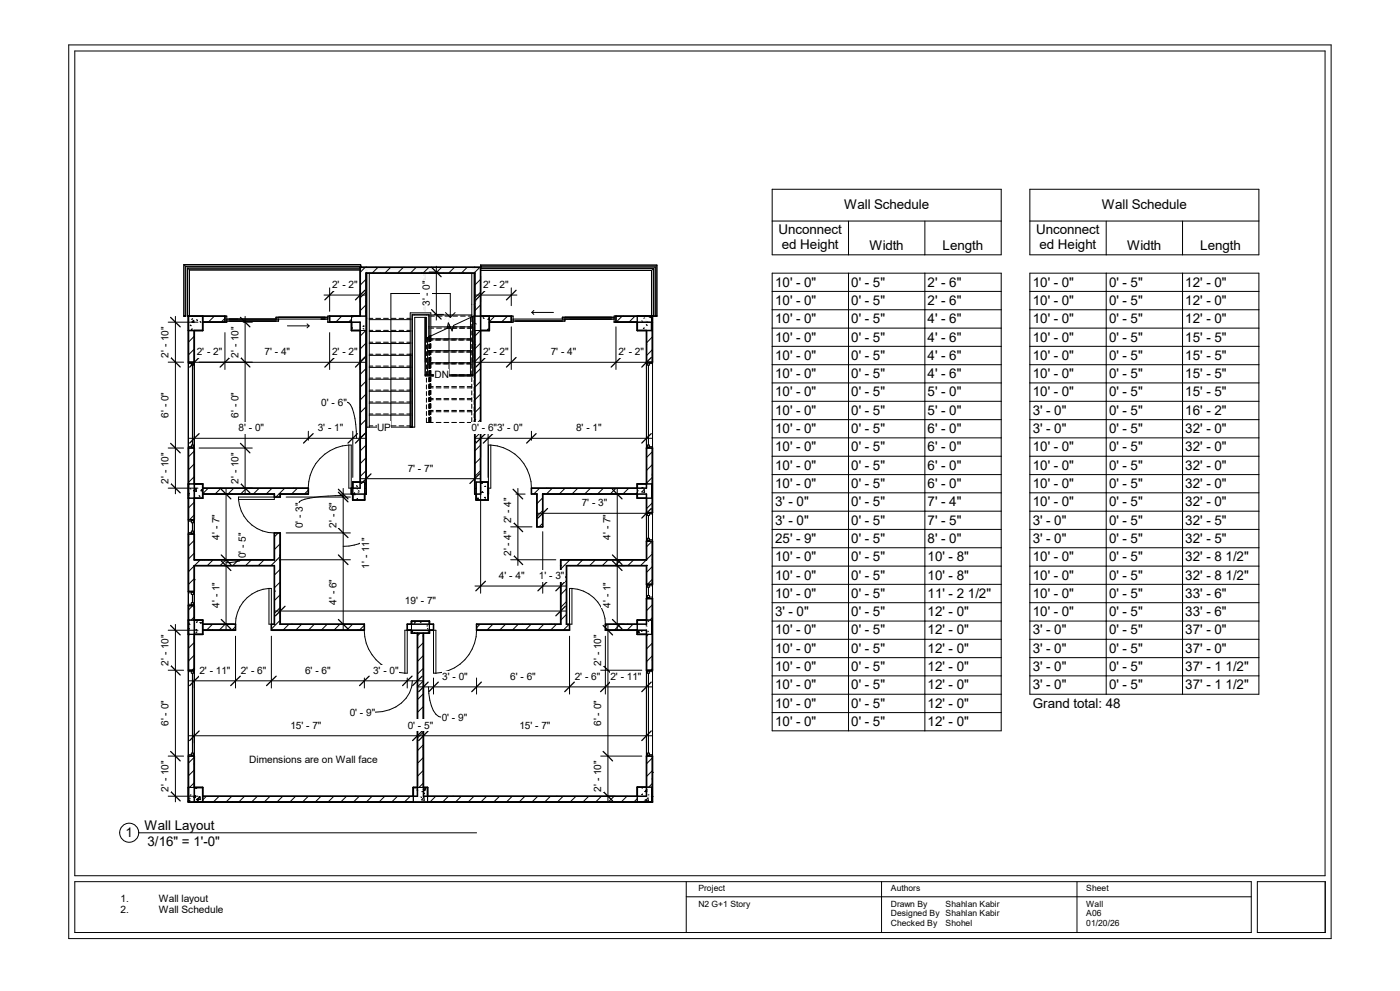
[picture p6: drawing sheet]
<svg xmlns="http://www.w3.org/2000/svg" width="420mm" height="297mm" viewBox="0 0 420 297" stroke-linecap="round" stroke-linejoin="round" font-family="sans-serif">
<defs><g id="words">
<g font-size="4">
<text x="253.3" y="62.8">Wall Schedule</text>
<text x="330.6" y="62.8">Wall Schedule</text>
<text x="233.5" y="70.3">Unconnect</text>
<text x="310.8" y="70.3">Unconnect</text>
<text x="234.5" y="74.8">ed Height</text>
<text x="260.9" y="74.9">Width</text>
<text x="282.8" y="74.9">Length</text>
<text x="311.8" y="74.8">ed Height</text>
<text x="338.2" y="74.9">Width</text>
<text x="360.1" y="74.9">Length</text>
<text x="232.5" y="85.9">10' - 0&quot;</text>
<text x="255.4" y="85.9">0' - 5&quot;</text>
<text x="278.3" y="85.9">2' - 6&quot;</text>
<text x="309.8" y="85.9">10' - 0&quot;</text>
<text x="332.7" y="85.9">0' - 5&quot;</text>
<text x="355.6" y="85.9">12' - 0&quot;</text>
<text x="232.5" y="91.4">10' - 0&quot;</text>
<text x="255.4" y="91.4">0' - 5&quot;</text>
<text x="278.3" y="91.4">2' - 6&quot;</text>
<text x="309.8" y="91.4">10' - 0&quot;</text>
<text x="332.7" y="91.4">0' - 5&quot;</text>
<text x="355.6" y="91.4">12' - 0&quot;</text>
<text x="232.5" y="96.9">10' - 0&quot;</text>
<text x="255.4" y="96.9">0' - 5&quot;</text>
<text x="278.3" y="96.9">4' - 6&quot;</text>
<text x="309.8" y="96.9">10' - 0&quot;</text>
<text x="332.7" y="96.9">0' - 5&quot;</text>
<text x="355.6" y="96.9">12' - 0&quot;</text>
<text x="232.5" y="102.4">10' - 0&quot;</text>
<text x="232.5" y="107.8">10' - 0&quot;</text>
<text x="255.4" y="102.4">0' - 5&quot;</text>
<text x="255.4" y="107.8">0' - 5&quot;</text>
<text x="278.3" y="102.4">4' - 6&quot;</text>
<text x="278.3" y="107.8">4' - 6&quot;</text>
<text x="309.8" y="102.4">10' - 0&quot;</text>
<text x="309.8" y="107.8">10' - 0&quot;</text>
<text x="332.7" y="102.4">0' - 5&quot;</text>
<text x="332.7" y="107.8">0' - 5&quot;</text>
<text x="355.6" y="102.4">15' - 5&quot;</text>
<text x="355.6" y="107.8">15' - 5&quot;</text>
<text x="232.5" y="113.3">10' - 0&quot;</text>
<text x="255.4" y="113.3">0' - 5&quot;</text>
<text x="278.3" y="113.3">4' - 6&quot;</text>
<text x="309.8" y="113.3">10' - 0&quot;</text>
<text x="332.7" y="113.3">0' - 5&quot;</text>
<text x="355.6" y="113.3">15' - 5&quot;</text>
<text x="232.5" y="118.8">10' - 0&quot;</text>
<text x="255.4" y="118.8">0' - 5&quot;</text>
<text x="278.3" y="118.8">5' - 0&quot;</text>
<text x="309.8" y="118.8">10' - 0&quot;</text>
<text x="332.7" y="118.8">0' - 5&quot;</text>
<text x="355.6" y="118.8">15' - 5&quot;</text>
<text x="232.5" y="124.3">10' - 0&quot;</text>
<text x="255.4" y="124.3">0' - 5&quot;</text>
<text x="278.3" y="124.3">5' - 0&quot;</text>
<text x="309.8" y="124.3">3' - 0&quot;</text>
<text x="332.7" y="124.3">0' - 5&quot;</text>
<text x="355.6" y="124.3">16' - 2&quot;</text>
<text x="232.5" y="129.8">10' - 0&quot;</text>
<text x="255.4" y="129.8">0' - 5&quot;</text>
<text x="278.3" y="129.8">6' - 0&quot;</text>
<text x="309.8" y="129.8">3' - 0&quot;</text>
<text x="332.7" y="129.8">0' - 5&quot;</text>
<text x="355.6" y="129.8">32' - 0&quot;</text>
<text x="232.5" y="135.3">10' - 0&quot;</text>
<text x="255.4" y="135.3">0' - 5&quot;</text>
<text x="278.3" y="135.3">6' - 0&quot;</text>
<text x="309.8" y="135.3">10' - 0&quot;</text>
<text x="332.7" y="135.3">0' - 5&quot;</text>
<text x="355.6" y="135.3">32' - 0&quot;</text>
<text x="232.5" y="140.8">10' - 0&quot;</text>
<text x="255.4" y="140.8">0' - 5&quot;</text>
<text x="278.3" y="140.8">6' - 0&quot;</text>
<text x="309.8" y="140.8">10' - 0&quot;</text>
<text x="332.7" y="140.8">0' - 5&quot;</text>
<text x="355.6" y="140.8">32' - 0&quot;</text>
<text x="232.5" y="146.3">10' - 0&quot;</text>
<text x="255.4" y="146.3">0' - 5&quot;</text>
<text x="278.3" y="146.3">6' - 0&quot;</text>
<text x="309.8" y="146.3">10' - 0&quot;</text>
<text x="332.7" y="146.3">0' - 5&quot;</text>
<text x="355.6" y="146.3">32' - 0&quot;</text>
<text x="232.5" y="151.7">3' - 0&quot;</text>
<text x="255.4" y="151.7">0' - 5&quot;</text>
<text x="278.3" y="151.7">7' - 4&quot;</text>
<text x="309.8" y="151.7">10' - 0&quot;</text>
<text x="332.7" y="151.7">0' - 5&quot;</text>
<text x="355.6" y="151.7">32' - 0&quot;</text>
<text x="232.5" y="157.2">3' - 0&quot;</text>
<text x="255.4" y="157.2">0' - 5&quot;</text>
<text x="278.3" y="157.2">7' - 5&quot;</text>
<text x="309.8" y="157.2">3' - 0&quot;</text>
<text x="332.7" y="157.2">0' - 5&quot;</text>
<text x="355.6" y="157.2">32' - 5&quot;</text>
<text x="232.5" y="162.7">25' - 9&quot;</text>
<text x="255.4" y="162.7">0' - 5&quot;</text>
<text x="278.3" y="162.7">8' - 0&quot;</text>
<text x="309.8" y="162.7">3' - 0&quot;</text>
<text x="332.7" y="162.7">0' - 5&quot;</text>
<text x="355.6" y="162.7">32' - 5&quot;</text>
<text x="232.5" y="168.2">10' - 0&quot;</text>
<text x="232.5" y="173.7">10' - 0&quot;</text>
<text x="255.4" y="168.2">0' - 5&quot;</text>
<text x="255.4" y="173.7">0' - 5&quot;</text>
<text x="278.3" y="168.2">10' - 8&quot;</text>
<text x="278.3" y="173.7">10' - 8&quot;</text>
<text x="309.8" y="168.2">10' - 0&quot;</text>
<text x="309.8" y="173.7">10' - 0&quot;</text>
<text x="332.7" y="168.2">0' - 5&quot;</text>
<text x="332.7" y="173.7">0' - 5&quot;</text>
<text x="355.6" y="168.2">32' - 8 1/2&quot;</text>
<text x="355.6" y="173.7">32' - 8 1/2&quot;</text>
<text x="232.5" y="179.2">10' - 0&quot;</text>
<text x="255.4" y="179.2">0' - 5&quot;</text>
<text x="278.3" y="179.2">11' - 2 1/2&quot;</text>
<text x="309.8" y="179.2">10' - 0&quot;</text>
<text x="332.7" y="179.2">0' - 5&quot;</text>
<text x="355.6" y="179.2">33' - 6&quot;</text>
<text x="232.5" y="184.7">3' - 0&quot;</text>
<text x="255.4" y="184.7">0' - 5&quot;</text>
<text x="278.3" y="184.7">12' - 0&quot;</text>
<text x="309.8" y="184.7">10' - 0&quot;</text>
<text x="332.7" y="184.7">0' - 5&quot;</text>
<text x="355.6" y="184.7">33' - 6&quot;</text>
<text x="232.5" y="190.2">10' - 0&quot;</text>
<text x="255.4" y="190.2">0' - 5&quot;</text>
<text x="278.3" y="190.2">12' - 0&quot;</text>
<text x="309.8" y="190.2">3' - 0&quot;</text>
<text x="332.7" y="190.2">0' - 5&quot;</text>
<text x="355.6" y="190.2">37' - 0&quot;</text>
<text x="232.5" y="195.6">10' - 0&quot;</text>
<text x="255.4" y="195.6">0' - 5&quot;</text>
<text x="278.3" y="195.6">12' - 0&quot;</text>
<text x="309.8" y="195.6">3' - 0&quot;</text>
<text x="332.7" y="195.6">0' - 5&quot;</text>
<text x="355.6" y="195.6">37' - 0&quot;</text>
<text x="232.5" y="201.1">10' - 0&quot;</text>
<text x="255.4" y="201.1">0' - 5&quot;</text>
<text x="278.3" y="201.1">12' - 0&quot;</text>
<text x="309.8" y="201.1">3' - 0&quot;</text>
<text x="332.7" y="201.1">0' - 5&quot;</text>
<text x="355.6" y="201.1">37' - 1 1/2&quot;</text>
<text x="232.5" y="206.6">10' - 0&quot;</text>
<text x="255.4" y="206.6">0' - 5&quot;</text>
<text x="278.3" y="206.6">12' - 0&quot;</text>
<text x="309.8" y="206.6">3' - 0&quot;</text>
<text x="332.7" y="206.6">0' - 5&quot;</text>
<text x="355.6" y="206.6">37' - 1 1/2&quot;</text>
<text x="232.5" y="212.1">10' - 0&quot;</text>
<text x="255.4" y="212.1">0' - 5&quot;</text>
<text x="278.3" y="212.1">12' - 0&quot;</text>
<text x="309.8" y="212.1">Grand total: 48</text>
<text x="232.5" y="217.6">10' - 0&quot;</text>
<text x="255.4" y="217.6">0' - 5&quot;</text>
<text x="278.3" y="217.6">12' - 0&quot;</text>
<text x="37.7" y="250.9">1</text>
<text x="43.4" y="248.8">Wall Layout</text>
<text x="44.3" y="253.4">3/16&quot; = 1'-0&quot;</text>
</g>
<g font-size="3">
<text x="99.7" y="86.4">2' - 2&quot;</text>
<text x="144.9" y="86.4">2' - 2&quot;</text>
<text x="128.9" y="91.7" transform="rotate(-90 128.9 91.7)">3' - 0&quot;</text>
<text x="50.6" y="107.2" transform="rotate(-90 50.6 107.2)">2' - 10&quot;</text>
<text x="59.1" y="106.5">2' - 2&quot;</text>
<text x="71.5" y="107.2" transform="rotate(-90 71.5 107.2)">2' - 10&quot;</text>
<text x="79.4" y="106.5">7' - 4&quot;</text>
<text x="99.7" y="106.5">2' - 2&quot;</text>
<text x="144.9" y="106.5">2' - 2&quot;</text>
<text x="165.2" y="106.5">7' - 4&quot;</text>
<text x="185.5" y="106.5">2' - 2&quot;</text>
<text x="130.4" y="113.3">DN</text>
<text x="50.6" y="125.2" transform="rotate(-90 50.6 125.2)">6' - 0&quot;</text>
<text x="71.5" y="125.2" transform="rotate(-90 71.5 125.2)">6' - 0&quot;</text>
<text x="96.4" y="121.5">0' - 6&quot;</text>
<text x="71.6" y="129.3">8' - 0&quot;</text>
<text x="95.3" y="129.3">3' - 1&quot;</text>
<text x="113.1" y="129">UP</text>
<text x="141.5" y="129.3">0' - 6&quot;3' - 0&quot;</text>
<text x="172.8" y="129.3">8' - 1&quot;</text>
<text x="122.3" y="141.4">7' - 7&quot;</text>
<text x="50.6" y="144.9" transform="rotate(-90 50.6 144.9)">2' - 10&quot;</text>
<text x="71.5" y="144.9" transform="rotate(-90 71.5 144.9)">2' - 10&quot;</text>
<text x="174.5" y="151.8">7' - 3&quot;</text>
<text x="65.8" y="161.8" transform="rotate(-90 65.8 161.8)">4' - 7&quot;</text>
<text x="90.8" y="158.4" transform="rotate(-90 90.8 158.4)">0' - 3&quot;</text>
<text x="100.9" y="158.2" transform="rotate(-90 100.9 158.2)">2' - 6&quot;</text>
<text x="153.4" y="156.8" transform="rotate(-90 153.4 156.8)">2' - 4&quot;</text>
<text x="183.1" y="161.8" transform="rotate(-90 183.1 161.8)">4' - 7&quot;</text>
<text x="73.8" y="167.4" transform="rotate(-90 73.8 167.4)">0' - 5&quot;</text>
<text x="153.4" y="166.7" transform="rotate(-90 153.4 166.7)">2' - 4&quot;</text>
<text x="110.7" y="170.4" transform="rotate(-90 110.7 170.4)">1' - 11&quot;</text>
<text x="149.7" y="173.6">4' - 4&quot;</text>
<text x="161.7" y="173.6">1' - 3&quot;</text>
<text x="65.8" y="182.2" transform="rotate(-90 65.8 182.2)">4' - 1&quot;</text>
<text x="100.9" y="181.2" transform="rotate(-90 100.9 181.2)">4' - 6&quot;</text>
<text x="121.5" y="181">19' - 7&quot;</text>
<text x="183.1" y="182.2" transform="rotate(-90 183.1 182.2)">4' - 1&quot;</text>
<text x="50.6" y="199.5" transform="rotate(-90 50.6 199.5)">2' - 10&quot;</text>
<text x="59.8" y="202">2' - 11&quot;</text>
<text x="72.2" y="202">2' - 6&quot;</text>
<text x="91.5" y="202">6' - 6&quot;</text>
<text x="111.9" y="202">3' - 0&quot;</text>
<text x="132.7" y="203.8">3' - 0&quot;</text>
<text x="153.1" y="203.8">6' - 6&quot;</text>
<text x="172.4" y="203.8">2' - 6&quot;</text>
<text x="180.3" y="199.5" transform="rotate(-90 180.3 199.5)">2' - 10&quot;</text>
<text x="183.1" y="203.8">2' - 11&quot;</text>
<text x="104.9" y="214.5">0' - 9&quot;</text>
<text x="132.5" y="216">0' - 9&quot;</text>
<text x="50.6" y="217.6" transform="rotate(-90 50.6 217.6)">6' - 0&quot;</text>
<text x="87.1" y="218.4">15' - 7&quot;</text>
<text x="122.3" y="218.4">0' - 5&quot;</text>
<text x="155.8" y="218.4">15' - 7&quot;</text>
<text x="180.3" y="217.6" transform="rotate(-90 180.3 217.6)">6' - 0&quot;</text>
<text x="74.7" y="228.8">Dimensions are on Wall face</text>
<text x="50.6" y="237.3" transform="rotate(-90 50.6 237.3)">2' - 10&quot;</text>
<text x="180.3" y="237.3" transform="rotate(-90 180.3 237.3)">2' - 10&quot;</text>
<text x="36.2" y="270.2">1.</text>
<text x="36.2" y="273.7">2.</text>
<text x="47.7" y="270.2">Wall layout</text>
<text x="47.7" y="273.7">Wall Schedule</text>
</g>
<g font-size="2.6">
<text x="209.5" y="267.2">Project</text>
<text x="267.3" y="267.2">Authors</text>
<text x="325.9" y="267.2">Sheet</text>
<text x="209.5" y="271.7">N2 G+1 Story</text>
<text x="267.2" y="271.7">Drawn By</text>
<text x="267.2" y="274.7">Designed By</text>
<text x="283.7" y="271.7">Shahlan Kabir</text>
<text x="283.7" y="274.7">Shahlan Kabir</text>
<text x="325.9" y="271.7">Wall</text>
<text x="325.9" y="274.7">A06</text>
<text x="267.2" y="277.6">Checked By</text>
<text x="283.7" y="277.6">Shohel</text>
<text x="325.9" y="277.6">01/20/26</text>
</g>
</g></defs>
<g fill="none" stroke="#fefefe" stroke-width=".3">
<path d="M55.2 79.3l.5 .5M55.2 79.4h.1M55.7 79.8h.1M196.6 80h.1M196.6 79.9h.1M197.1 79.5h.1M197.1 79.5l-.5 .5M56.3 80.3h.1M56.3 80.3l.3 .4M56.3 80.4h.1M56.3 94.7h.1M56.5 80.6h.1"/>
<path d="M56.6 80.7h.1M56.6 94.7h.1M56.6 80.7l.1 .1M56.7 80.8h.1M56.7 94.7h.1M56.7 80.8l.1 .1M56.8 94.7h.1M58.1 94.7v4.4M58.2 99.1h.1M60.8 94.7v.1M60.8 96.4v.2M105.5 94.7h2.5"/>
<path d="M105.5 96.6v2.5M108 80.7h.1M108 80.6h.1M108 80.5v.2M108 99.1h.2M108 80.4h.2M108 80.8h.1M108.2 80.8h.1M108.2 80.4h.1M108.2 80.6h.1M108.2 80.7h.1M108.2 80.9h.1"/>
<path d="M108.2 80.3h.1M108.2 80.6h-51.7v14.1h.2M108.2 80.3v.6M109.9 80.9v.2M123.1 99h.4M123.1 95.4h.4M123.1 99.4h.4M123.1 95.8h.4M127.6 93.9v.3M128.8 94.4h.4M128.8 98.3h.4M128.8 94.7h.4"/>
<path d="M128.8 98h.4M144.1 99.1h.1M144.2 80.6h.1M144.2 81h.1M144.2 80.9h.1M144.2 81.1h.1M144.2 94.7h1.8M144.2 80.5v.5M146.8 94.7v.1M146.8 96.4v.2M193.8 96.6v2.5M195.5 81.1h.1"/>
<path d="M195.5 94.7h.1M195.6 94.7h.1M195.6 80.9h.1M195.6 80.9l-.1 .1M195.7 80.9h.1M195.7 80.9l-.2 .2M195.7 80.7v14h-.2M195.7 80.8v.1M195.8 80.7l-.1 .1M195.8 94.7h.1M195.8 80.7h.1M195.9 94.7h.1"/>
<path d="M195.9 80.6h.1M196 80.6l-.2 .1M196 80.5v.1M123.1 106.5h.4M123.1 110.1h.4M123.1 113.7h.4M123.1 116.9h.4M123.1 117.3h.4M123.1 113.3h.4M123.1 109.7h.4M123.1 106.2h.4M123.1 102.6h.4"/>
<path d="M123.1 103h.4M123.1 127.6h.4M123.1 124.1h.3M123.1 120.5h.3M123.1 120.8h.3M123.1 124.4h.3M123.5 124.1h.1M123.5 120.5h.1M123.5 120.8h.1M123.5 124.4h.1M58.2 149.3h.1M58.3 145h2.5"/>
<path d="M60.8 146.3v.1M60.8 148v.1M105.8 144.5h2.2M109.4 146.3v.1M109.4 148v.1M144.2 144.5h.6M191.2 145v1.3M191.2 148.1v1.2M193.8 145v1.3M193.8 148.1v1.2M58.2 190.1h.1M60.8 187.1v.1"/>
<path d="M60.8 188.8v.1M125.2 189.8h.1M126.9 189.8h.1M128.8 187.1v.1M128.8 188.8v.1M191.2 185.8v1.3M191.2 188.9v1.2M193.8 185.8v1.3M193.8 188.9v1.2M58.3 236h.7M58.3 238.8h2.5M60.8 238.6v.1"/>
<path d="M125.2 236h-1.2v2.6M127 236h1.3M128.3 238.6v.1M193.8 235.9v2.7"/>
</g>
<g fill="none" stroke="#fdfdfd" stroke-width=".3">
<path d="M55.2 79.3h.1M55.2 79.4h.1M55.7 79.8h.1M108.2 79.3h.1M108.2 79.8h.1M108.2 79.4h.1M144.2 79.5h.1M144.2 80h.1M196.6 80h.1M196.6 79.9h.1M197.1 79.5h.1M55.2 94.7h.1"/>
<path d="M55.7 94.7h.1M56.3 80.3h.1M56.3 94.7h.1M56.5 94.7h.9M56.6 80.7v.1M56.8 94.7h.1M56.8 80.9h.1M58.1 94.7h2.7v4.4h-2.7zM67.5 94.7v.1M67.5 96.4v.2M82.8 95.8v.2M83.6 95.6h12.7"/>
<path d="M83.6 95.3v.2M98.9 94.7v.1M98.9 96.4v.2M105.5 94.7h.1M105.5 96.6h.1M105.5 94.7v1.9M108 94.7h.1M108 94.7h1.8v4.4h-4.3M108 80.9l-51.3-.1v13.9M108 80.3l-51.7 .1v14.3M108 96.6v2.5M108.2 80.3v.6"/>
<path d="M109.8 80.9v.2M109.9 80.1v1.8M111 80.9h.3v.2h-.3zM112.5 80.9h.2v.2h-.2zM113.9 80.9h.3v.2h-.3zM115.4 80.9h.2v.2h-.2zM116.8 80.9h.3v.2h-.3zM118.2 80.9h.3v.2h-.3zM119.6 80.9h.3v.2h-.3zM121.1 80.9h.2v.2h-.2zM122.5 80.9h.3v.2h-.3zM124 80.9h.2v.2h-.2z"/>
<path d="M125.3 80.9h.3v.2h-.3zM126.8 80.9h.3v.2h-.3zM127.2 80.9h.2v.2h-.2zM127.2 92.6h.2M127.2 92.5h.2M127.6 80.8v1.1M127.6 93.8v.1M127.6 94.2v.1M128.7 94.7h.1M128.7 98h.1M128.7 98.3h.1M128.7 94.4h.1"/>
<path d="M129.2 94.7h.1M129.2 98h.1M129.2 98.3h.1M129.2 94.4h.1M135.1 98h.8M141.9 80.8v1.1M142.4 80.1v1.8M144.2 80.9h.1M144.2 94.7h.1M144.2 80.6h.1M144.2 81.1h.1M144.2 80.9v-.3h51.7v14.1"/>
<path d="M144.2 81.1l51.3-.1v13.7h-.5M144.2 94.7v4.4M144.2 94.7h-.2v4.4h2M146 94.7h.8M146.8 94.7v4.4M153.4 94.7v.1M153.4 96.4v.2M154.7 95.6h14M168.7 95.8v.2M169.5 95.3v.2M184.8 94.7v.1M184.8 96.4v.2"/>
<path d="M191.2 96.6h.1M191.2 94.7h.1M191.2 94.7h2.6v4.4M191.2 94.7v4.4M191.2 96.6h4.3M195.5 81.1h.1M195.7 80.9h.1M195.8 94.7h.1M195.9 94.7h.1M196 94.7h.1M196 80.5v.1M196.6 94.7h.1"/>
<path d="M197.1 94.7h.1M123.1 110.1h.1M123.1 106.5h.1M123.1 109.7h.1M123.1 106.2h.1M123.1 117.3h.1M123.1 113.7h.1M123.1 113.3h.1M123.1 105.6v22.4M123.5 105.6v22.4M123.5 110.1h.1M123.5 109.7h.1"/>
<path d="M123.5 113.7h.1M123.5 106.5h.1M123.5 113.3h.1M123.5 117.3h.1M123.5 106.2h.1M123.1 128h.1M123.1 124.4h.1M123.1 127.6h.1M123.1 124.1h.1M123.1 120.8h.1M123.1 120.5h.1M123.5 124.4h.1"/>
<path d="M123.5 120.8h.1M123.5 127.6h.1M123.5 124.1h.1M123.5 120.5h.1M123.6 124.4h.1M123.6 127.6h.1M123.6 124.1h.1M123.6 128h.1M56.5 145h.1M58.3 145h.1M58.3 145h-.2v4.3h2.7v-4.3M58.3 145v4.3"/>
<path d="M105.8 146.3h2.2M105.8 144.5v5.4M108 144.5h.1M108 144.5h1.4v3.6h-3.6M109.4 146.3h.4M142.8 148.1h1.4M144.2 144.5h.1M144.2 144.5h-1.3v5.4M144.8 144.5h1.6M146.4 146.3v1.8M191.2 146.3h.1M191.2 148.1h.1"/>
<path d="M191.2 145h2.6v4.3M191.2 146.3v1.8M193.9 145h.1M193.9 145v1.3M193.9 148.1v1.2M56.5 185.8h.1M58.1 185.8h2.7v4.3h-2.7zM58.3 185.8h.1M58.3 185.8v4.3M123.4 187.1h.1M123.4 188.9h.1M128.8 186.2h-5.4v3.6h5.4v-2.7h-5.4"/>
<path d="M191.2 187.1h.1M191.2 188.9h.1M191.2 185.8h2.6v4.3M191.2 187.1v1.8M193.9 185.8h.1M193.9 185.8v1.3M193.9 188.9v1.2M56.5 236h.1M58.3 236h.1M58.3 236h-.2v2.8h2.7v-2.8h-1.8M58.3 236v4.3M125.2 236h.1"/>
<path d="M125.2 236h1.8M127 236h.1M127 238.6h1.3M128.3 236v2.8h-4.3l1.2-.2M191.2 238.6h.1M191.2 235.9h2.6v2.9h-2.6zM191.2 238.6h2.7M193.9 235.9h.1"/>
</g>
<g fill="none" stroke="#eee" stroke-width=".3">
<path d="M55.2 79.3l.2 .2M55.5 79.6l.2 .2M108.2 79.3h.1M108.2 79.4h.1M108.2 79.8h.1M144.2 79.5h.1M144.2 80h.1M196.6 80h.1M196.8 79.8l-.2 .2M196.8 79.7h.1M197.1 79.5l-.2 .2M55.2 94.7h.1"/>
<path d="M55.7 94.7h.1M56.3 94.7h.1M56.3 80.3l.2 .3M56.5 94.7v4.4h4.3v-4.4M56.6 80.6v.1M56.6 94.7h.2M56.6 80.8l.2 .1M57.4 94.7h.7M67.5 94.8v1.6M68 94.7v1.7M68.8 95.8h14M68.8 96h14"/>
<path d="M68.8 95.6v.6M71.4 95.6h24.9M82.8 95.6v.6M83.6 95.3h13.9M83.6 95.5h13.9M83.6 95.1v.5M97.5 95.1v.5M98.3 94.7v1.7M98.9 94.8v1.6M105.5 94.7h.1M105.5 94.7h4.3v4.4h-1.6M105.5 99.1h2.5"/>
<path d="M105.5 94.7v1.9h2.5M108 80.3v.6M108.2 80.6h.1M108.2 80.6h19.4v.2M110.1 80.8v1.1h32.1v-1.1l-32.4 .1v.2h.2v-.2M110.8 81.9v-.4h30.7v.4M123.1 99.4h.1M123.1 99h.1M123.1 95.4h.1M123.1 95.8h.1M123.5 99.4h.1M123.5 99h.1"/>
<path d="M123.5 95.4h.1M123.5 95.8h.1M127.2 82.3h.2v.2h-.2zM127.2 83.7h.2v.3h-.2zM127.2 85.1h.2v.3h-.2zM127.2 86.6h.2v.2h-.2zM127.2 88h.2v.3h-.2zM127.2 89.5h.2v.2h-.2zM127.2 90.8h.2v.3h-.2zM127.2 92.3h.2v.5h-.2zM127.2 92.5h.2M127.2 92.6h.2"/>
<path d="M127.6 81.9v11.9M127.6 94.3v.8M127.6 94.4h1.2M128.3 94.4v6.7M128.3 98.3h.5M128.3 94.7h.5M128.3 98h.5M129.2 94.4h12.7M129.2 98.3h.9M129.2 94.7h.9M129.2 98h5M131 98.3h1.4"/>
<path d="M131 94.7h1.4M133.3 98.3h.8M133.3 94.7h1.4M134.7 94.4v2.8M134.7 94.4l1.4 1.4M134.7 94.4l-1.4 1.4M135.3 98.3h.5M135.6 94.7h1.5M138 94.7h1.4M140.3 94.7h.8M141.1 94.4v.7M141.9 81.9v12.9"/>
<path d="M144.2 80.6h.1M144.2 80.9h.1M144.2 80.6h-2.3v.2M144.2 94.7h-.2l.1 4.4M144.2 80.2v2.6M144.2 99.1h2.6M146.8 94.7v4.4M146.8 94.8v1.6M153.4 94.8v1.6M153.9 94.7v1.9M153.9 95.6h17M154.7 95.6v.6"/>
<path d="M154.7 95.8h14M154.7 96h14M168.7 95.6v.6M169.5 95.1v.5M169.5 95.3h13.9M169.5 95.5h13.9M183.4 95.1v.5M184.2 94.7v1.7M184.8 94.8v1.6M191.2 94.7h.1M191.2 94.7h4.5M191.2 94.7v1.9"/>
<path d="M193.8 94.7v1.9M195.5 94.7h.1M195.5 96.6v2.5h-4.3M195.6 94.7h.1M196 80.6l-.5 .5M196 80.6h.1M196 94.7h.1M196.6 94.7h.1M197.1 94.7h.1M123.1 103h.1M123.1 102.6h.1M123.2 105.5v1"/>
<path d="M123.2 106.5h.1M123.2 105.5a.53 .53 0 0 1 .4 .5 .53 .53 0 0 1-.4 .5M123.2 105.5h.1M123.5 103h.1M123.5 102.6h.1M127.6 108.5v3.8M128.8 100.9v-6.7h-5.3v11.4M129.2 100.7v-6.8h-6.1v11.7M141.9 108.5v3.8M123.1 128h.1M123.6 128h.1M144.2 137.2v10.9"/>
<path d="M56.5 145h.1M56.5 149.3h.1M56.5 145v4.3M58.3 145h-.2l.1 4.3M60.8 145v4.3h-2.5M105.8 146.3v1.8M108 146.3v-1.8h1.4v1.8M109.4 146.4v1.6M109.4 148.1v1.8h-3.6M142.5 148.1h.3M144.2 144.5h-1.3v3.6M146.4 144.5v5.4h-3.5"/>
<path d="M159.4 148.1h1.6M191.2 149.3h2.7M193.8 146.3v1.8M193.8 145h.1M193.9 146.3h-2.7v1.8h2.7M58.3 164.4v3.4M58.3 169.5v7.7M82.3 169.5v17.6h-.9M193.9 164.4v3.4M193.9 169.5v5.6M56.5 185.8h.1M56.5 190.1h.1"/>
<path d="M56.5 185.8v4.3M58.3 185.8h-.2l.1 4.3M60.8 185.8v4.3h-2.5M123.4 187.1v1.8h5.4v.9h-5.4M128.8 186.2v.9M128.8 187.2v1.6M170 187.1h.9M191.2 190.1h2.7M193.8 187.1v1.8M193.8 185.8h.1M193.9 187.1h-2.7v1.8h2.7M56.5 236h.1"/>
<path d="M56.5 236v4.4M58.1 238.8h.2M58.3 236h-.2v4.3M60.8 236v4.3h-2.5M124 238.6l4.3 .1M125.2 238.6v-2.6h1.8v2.6M128.3 236v2.6M191.2 238.6l4.3 .2M193.8 238.6v.2M193.8 235.9h.1v2.7M56.5 240.3h.1"/>
</g>
<g fill="none" stroke="#000" stroke-width=".3">
<path d="M55.2 79.3h53v.5h-52.5v14.9h-.5zM55.4 79.5l.1 .1M108.2 79.8h.1M144.2 80h.1M144.2 79.5h52.9v15.2h-.5v-14.7h-52.4zM196.8 79.7v.1M55.2 94.7h.1M56.4 94.7h.1M56.5 80.6h.1M57.1 97.5l.2 .1M57.7 98.6l-.3 .2M57.7 95.5l-.2 .2"/>
<path d="M58.1 96l.1 .6-.6-.1zM58.3 99.1v45.9h2.5M59 95.8l.3 .3M60 96.4l.3 .2M64.2 94.8l-1.6 1.7-.5-.1M67.5 95.4l-1 1M67.5 94.8h-6.7v1.6h6.7M67.5 94.7v1.9M68 95.6h30.3M83.6 95.6v.6h-15.6M86.2 97.7h6.5M92.1 97.1l.6 .6"/>
<path d="M92.7 97.7l-.6 .6M98.3 95.1h-15.5v.5M98.9 94.8h6.6v1.6h-6.6M98.9 94.7v1.9M100.3 96.4l.2 .2M100.8 96.4v.2M102.4 94.8l-1.6 1.6M105.5 95.7l-.8 .7M105.6 95h.3M105.7 98.3h-.2M108 86.9l.2 .1M108 87.4h.2"/>
<path d="M108 93.5l.2 .1M108 91.4h.2M108 99.1v45.4h-2.2v1.8h-1.2v-12.9M108 94.7v-13.8h-51.2v13.8h11.2v1.9h-7.2M108 94.7h-9.7v1.9h7.2v2.5M108.2 93.4h-.2M108.2 94.7h-.2M108.2 80.2h35.9v14.5h-1.6v-12.9h-32.7v12.9h-1.6zM108.2 99.1h1.6v48.9h-.4v-3.5h-1.2zM108.9 98.5l.3 .1M109.2 97.6l-.3 .2M109.2 97.8l-.3 .1"/>
<path d="M109.5 80.2l-1.3 1.3M109.7 99.1l-1.5 1.5M109.8 83.7l-1.6 1.6M109.8 87.5l-1.6 1.7M109.8 93.6h.1M109.8 90.3h.1M109.8 91.4l-1.6 1.6M109.9 93.1l-.1 .2M110.8 81.9v46.1M110.8 95.8h12.3M110.8 95.4h1M110.8 99h1"/>
<path d="M110.8 99.4h12.3M112.6 80.1l-.2 .1M112.7 95.4h1.5M112.7 99h1.5M113 80.1v.1M113.3 80.2l-1.6 1.6M114.3 81.8l-.1 .1M115.1 95.4h1.4M115.1 99h1.4M117.1 80.2l-1.6 1.6M117.4 95.4h1.4M117.4 99h1.4"/>
<path d="M119.7 95.4h1.4M119.7 99h1.4M120.9 80.2l-1.6 1.6M121.2 80.1l.1 .1M122 95.4h1.1M122 99h1.1M123.6 95.8h.1M123.6 95.4h.1M123.6 99h.1M123.6 99.4h.1M124.8 80.2l-1.6 1.6M126.4 81.8v.1"/>
<path d="M126.6 81.8v.1M128.6 80.2l-1.6 1.6M128.7 94.7h.1M128.7 94.4v8M128.7 98.3h.1M128.7 98h.1M128.7 94.4h-5v33.6M129.2 94.7h1.1M129.2 94.4h12.3M129.2 98.3h.9M129.2 98h12.3M130.3 81.9h.1"/>
<path d="M131 98.3h1.4M131.2 94.7h1.4M132.4 80.2l-1.6 1.6M133 81.8h.1M133.3 98.3h3.8M133.5 94.7h1.5M133.6 93.7l1.5 1.4M134.7 97.2v15.1M135.1 95.1v-7.1h-17.8v40M135.8 94.7h1.4M136.3 80.2l-1.6 1.6M136.5 93.7l-1.4 1.4"/>
<path d="M137 80.1l.1 .1M137.7 81.9h.1M137.8 98.3h1.6M138.2 94.7h1.4M139 81.8l.1 .1M139.3 81.8l-.1 .1M140.1 80.2l-1.6 1.6M140.1 98.3h1.4M140.5 94.7h1M141.1 95.1v17.2M141.5 81.9v14.5M141.5 97.2v1.2"/>
<path d="M141.5 99.2v1.2M141.9 94.8v17.8h-14.3v-17.5M142.2 95.3v-13.4h.2v66.2l.1-49h1.6M142.2 96.1v1.2M142.2 98v1.3M142.2 94.7l-6.1 2.8-.5 1.7-1.1-2.4-.4 1.6-6.2 2.9M142.4 90.9l.1 .1M142.5 90.2h.1M142.5 91.8h-.1M142.5 92.1l-.1 .1M142.6 96.9l.3 .2M143.9 80.2l-1.6 1.6"/>
<path d="M144.1 83.8l-1.6 1.6M144.1 87.6l-1.6 1.6M144.1 91.4l-1.6 1.6M144.1 99.1l-1.6 1.6M144.1 99.1v45.4h-1.2l-.1 5.4M144.2 80.2l-36.2-.1v.2h-51.7v14.4h.2v145.7h139.2v-145.7h.3v-14.2l-51.8 .1M144.2 82.8v11.9h9.7v1.9h-7.1M144.2 81.1h51.3v13.6h-11.3v1.9h7v2.5M144.2 99.1v38.1M144.9 95.2l.3 .2M146.5 98.6l-.2 .2M146.6 95.5l-.2 .2"/>
<path d="M148.3 94.8l-1.5 1.6M152.2 94.8l-1.7 1.6M153.4 94.8h-6.6v1.6h6.6M153.4 94.7v1.9M153.9 95.6h30.3M159.6 93.6l.5 .6M159.6 93.6h6.4M160.1 93l-.5 .6M169.5 95.6v.6h-15.6M184.2 95.1h-15.5v.5M184.8 94.8h6.4v1.6h-6.4M184.8 94.7v1.9"/>
<path d="M186.6 94.8l-1.6 1.6M186.9 94.7v.1M187.2 94.7v.1M190.4 94.8l-1.6 1.6M192.5 96.1l.2 .2M193.1 94.7h.5M193.3 98.3l-.3 .2M193.4 95.2l-.3 .2M193.6 94.7h.1M193.8 99.1h.1v45.9h-2.7v1.3h-31.8M193.9 97.3l.2 .2M194.4 96.5l-.3 .1"/>
<path d="M195 94.7l-.4 .2 .5 .3 .1-.5M195.6 97.2l-.1 .2M195.7 80.8h.1M195.9 94.7h.1M196.6 94.7h.1M56.5 107.4h.1M56.5 107.7h.1M56.5 105.8l.1 .1M56.5 108.5h1.8M56.5 109h.9M56.6 108.5v-9.4h1.6v9.4M58 108.8v.6h-.6v-.6h.9"/>
<path d="M58.2 101.1h.1M58.2 100.8l-1.6 1.7M58.2 104.7l-1.6 1.6M108.1 119.1h.1M109.8 107.7h.1M109.8 102.9l-1.6 1.6M109.8 106.7l-1.6 1.6M109.8 110.5l-1.6 1.6M109.8 114.3l-1.6 1.6M109.8 118.2l-1.6 1.6M110.8 102.6h1M110.8 106.2h1"/>
<path d="M110.8 109.7h1M110.8 113.3h1M110.8 116.9h1M110.8 103h12.3M110.8 106.5h12.3M110.8 110.1h12.3M110.8 113.7h12.3M110.8 117.3h12.3M112.7 102.6h1.5M112.7 106.2h1.5M112.7 109.7h1.5M112.7 113.3h1.5"/>
<path d="M112.7 116.9h1.5M115.1 102.6h1.4M115.1 106.2h1.4M115.1 109.7h1.4M115.1 113.3h1.4M115.1 116.9h1.4M117.4 102.6h1.4M117.4 106.2h1.4M117.4 109.7h1.4M117.4 113.3h1.4M117.4 116.9h1.4M119.7 102.6h1.4"/>
<path d="M119.7 106.2h1.4M119.7 109.7h1.4M119.7 113.3h1.4M119.7 116.9h1.4M122 102.6h1.1M122 106.2h1.1M122 109.7h1.1M122 113.3h1.1M122 116.9h1.1M123.3 106.5h.1M123.6 102.6h.1M123.6 106.2h.1"/>
<path d="M123.6 109.7h.1M123.6 113.3h.1M123.6 116.9h.1M123.6 103h.1M123.6 106.5h.1M123.6 110.1h.1M123.6 113.7h.1M123.6 117.3h.1M127.6 112.3h14.3M127.9 102.6v-7.5h-3.5v32.9h-14.3v-46.1h-.2v66.2h-.5M127.9 103.4v1.2M127.9 105.4v1.2"/>
<path d="M127.9 107.4v1.2M127.9 109.3v1.3M127.9 111.3v1.3M127.9 113.3v1.3M127.9 115.4v1.2M127.9 117.3v1.3M127.9 119.3v1.3M128.3 101.1v11.2M128.3 109.1h1.7M128.3 105.5h1.7M128.3 101.9h1.7M128.3 108.7h13.2"/>
<path d="M128.3 105.1h13.2M128.3 101.6h13.2M128.7 103.2v1.2M128.7 105.2v1.2M128.7 107.2v1.2M128.7 109.2v1.2M128.7 111.2v1.2M128.7 113.2v1.2M128.7 115.2v1.2M128.7 117.2v1.2M128.7 119.2v1.2M128.7 119.8h1.3"/>
<path d="M128.7 116.2h1.3M128.7 119.5h1.3M128.7 115.9h1.3M128.7 102.4v-8.1h-5.1v33.7M128.7 115.1v1.3M128.7 117.1v1.3M128.7 119.1v1.3M128.8 100.9v1.5M128.8 103.2v1.2M128.8 105.2v1.2M128.8 107.1v1.3M128.8 109.1v1.3"/>
<path d="M128.8 111.1v1.3M128.8 113.2v1.2M128.8 115.1v1.3M128.8 117.1v1.3M128.8 119.1v1.3M129.2 100.7v1.6M129.2 103.1v1.2M129.2 105.1v1.2M129.2 107.1v1.2M129.2 109.1v1.2M129.2 111v1.3M129.2 113.1v1.2"/>
<path d="M129.2 115.1v1.2M129.2 117.1v1.2M129.2 119v1.3M129.2 100.7l-.5 .2M129.2 102.3v-8.5h-6.1v34.2M129.2 103v1.3M129.2 113v1.3M129.2 115v1.2M129.2 117v1.2M129.2 119v1.2M130.5 109.1h1.8M130.5 105.5h1.8"/>
<path d="M130.5 101.9h1.8M130.9 119.8h1.4M130.9 116.2h1.4M130.9 119.5h1.4M130.9 115.9h1.4M132.8 109.1h1.8M132.8 105.5h1.8M132.8 101.9h1.8M133.2 119.8h1.4M133.2 116.2h1.4M133.2 119.5h1.4M133.2 115.9h1.4"/>
<path d="M135.2 109.1h1.7M135.2 105.5h1.7M135.2 101.9h1.7M135.5 119.8h1.4M135.5 116.2h1.4M135.5 119.5h1.4M135.5 115.9h1.4M137.5 109.1h1.8M137.5 105.5h1.8M137.5 101.9h1.8M137.8 119.8h1.5M137.8 116.2h1.5"/>
<path d="M137.8 119.5h1.5M137.8 115.9h1.5M139.8 109.1h1.7M139.8 105.5h1.7M139.8 101.9h1.7M140.2 119.8h1.3M140.2 116.2h1.3M140.2 119.5h1.3M140.2 115.9h1.3M141.5 101.2v1.2M141.5 103.2v1.2M141.5 105.2v1.2"/>
<path d="M141.5 107.2v1.2M141.5 109.2v1.2M141.5 111.2v1.2M141.5 113.2v1.2M141.5 115.1v1.3M141.5 117.1v1.3M141.5 119.2v1.2M142.2 100v1.3M142.2 102v1.3M142.2 104v1.2M142.2 106v1.2M142.2 108v1.2"/>
<path d="M142.2 110v1.3M142.2 112v1.2M142.2 114v1.2M142.2 116v1.2M142.2 118v1.2M142.2 120v1.2M142.4 103.3h.1M142.4 102.5l.1 .1M142.4 114.1l.1 .1M144.1 102.9l-1.6 1.6M144.1 106.7l-1.6 1.6M144.1 110.5l-1.6 1.6"/>
<path d="M144.1 114.4l-1.6 1.6M144.1 116.3h.1M144.1 119.6h.1M144.1 118.2l-1.6 1.6M193.9 108.5h1.8M193.9 108.8h.9v.6h-.6v-.6M194 108.5v-9.4h1.5v-4.3h.1v13.7M194.8 109h.9M195.6 101l-1.6 1.7M195.6 104.9l-1.6 1.6M195.7 104.8v.1M56.5 134.3h1.8"/>
<path d="M56.5 133.9h.9M56.6 134.3v10.7h1.6v-10.7M58 134v-.6h-.6v.6h.9M58.2 135.3l-1.6 1.6M58.2 139.1l-1.6 1.6M58.3 137.5h.1M104.6 133.4h.8v14.7h.4v1.8M104.6 133.4a13 13 0 0 0-12.1 12.9M108 134.2l.2 .1M108 130.9h.2M108 127h.2M108.2 133.9h-.2"/>
<path d="M108.2 122.1l-.2 .1M108.2 125.1h-.2M109.8 137.2l-1.6 1.7M109.8 122.3h.1M109.8 122l-1.6 1.6M109.8 125.8l-1.6 1.6M109.8 129.6l-1.6 1.6M109.8 133.4l-1.6 1.6M109.9 128.1h.1M110.8 120.5h1M110.8 124.1h1M110.8 127.6h1"/>
<path d="M110.8 120.8h12.3M110.8 124.4h12.3M112.7 120.5h1.5M112.7 124.1h1.5M112.7 127.6h1.5M115.1 120.5h1.4M115.1 124.1h1.4M115.1 127.6h1.4M117.4 120.5h1.4M117.4 124.1h1.4M117.4 127.6h1.4M119.7 120.5h1.4"/>
<path d="M119.7 124.1h1.4M119.7 127.6h1.4M122 120.5h1.1M122 124.1h1.1M122 127.6h1.1M123.6 128h.1M123.6 120.5h.1M123.6 124.1h.1M123.6 127.6h.1M123.6 120.8h.1M123.6 124.4h.1M127.9 125.3v1.3h2.1"/>
<path d="M127.9 121.3v1.3M127.9 123.3v1.2M128.7 121.2v1.2M128.7 123.1v1.3M128.7 125.1v1.5M128.7 123.4h1.3M128.7 123h1.3M128.7 121.1v1.2M128.8 121.1v1.2M128.8 123.1v1.2M128.8 125.1v1.5M129.2 121v1.3"/>
<path d="M129.2 123v1.2M129.2 125v1.6M130.9 126.6h1.4M130.9 123.4h1.4M130.9 123h1.4M133.2 126.6h1.4M133.2 123.4h1.4M133.2 123h1.4M135.5 126.6h1.4M135.5 123.4h1.4M135.5 123h1.4M137.8 126.6h1.5"/>
<path d="M137.8 123.4h1.5M137.8 123h1.5M140.2 123.4h1.3M140.2 123h1.3M141.5 121.2v1.2M141.5 123.1v1.3M141.5 125.1v1.5M142.2 126v.6h-2M142.2 122v1.2M142.2 124v1.2M142.4 132.3h.1M142.4 125.8h.1"/>
<path d="M142.5 129.4h.1M144.1 139.9l.1 .1M144.1 126l.1 .1M144.1 123.8h.1M144.1 129.6l.1 .1M144.1 122l-1.6 1.6M144.1 125.9l-1.6 1.6M144.1 129.7l-1.6 1.6M144.1 133.5l-1.6 1.6M144.1 137.3l-1.6 1.6M144.2 139.3l-.1 .1M144.2 125.9h-.1"/>
<path d="M147.2 133.4v12.9h-.8M147.2 133.4h-.7l-.1 14.7M147.2 133.4a12.9 12.9 0 0 1 12.2 12.9M193.9 139.4h.1M193.9 134.3h1.8M193.9 134h.9v-.6h-.6v.6M194 134.3v10.7h1.5v4.3h-1.5v4.3M194.8 133.9h.9M195.6 139.7h.1M195.6 135.5l-1.6 1.6M195.6 139.3l-1.6 1.6M195.6 134.3v19.3"/>
<path d="M56.5 147.9h.1M56.5 148.4h.1M56.5 147.9l.2-.1-.1 .6M56.5 155.8h1.8M56.5 159.6h.9M56.5 156.2h.9M56.6 155.8v-6.5h1.6v6.5M57.1 146.4l.2 .2M58 156v.7h-.6v-.7h.9M58 159.8v-.6h-.6v.6h.9M58.2 142.9l-1.6 1.6M58.2 150.6l-1.6 1.6"/>
<path d="M58.2 154.4l-1.3 1.4M58.3 147.1l.6 .1M58.3 149.3v15.1M58.7 145l.1 .1M58.8 146.3l-.7 .8 .8 .1M58.8 146.3l.1 .9M58.8 146.3l-.5 .6M59.7 148.6l.3 .2M60.6 147.1h-.3M60.6 146.7l-.2 .2M60.8 148h21.6v1M60.8 146.3h31.7"/>
<path d="M60.8 148.1h21.5v1.6h-10.8M62.4 146.4l-1.6 1.6M66.2 146.4l-1.6 1.6M66.3 146.3h-.3M68.6 148v.1M70.1 146.4l-1.7 1.7M71.5 149.7a10.8 10.8 0 0 0 10.8 10M73.9 146.4l-1.6 1.6M74.4 148h.1M77.7 146.4l-1.6 1.6M81.5 146.4l-1.6 1.6M82.3 159.7h1.8v27.4h25.2v1.8"/>
<path d="M82.3 159.7v8.1h-24M82.4 159.7v8.2h-24.2v-7.8M83.5 159.7l-1.1 1.1M84 159.7v27.5h25.3M85.3 146.4l-2.5 2.6M86.4 146.3v.1M86.7 146.3l.1 .1M88.1 146.3h.1M88.7 146.3l.1 .1M89.2 146.4l-1.7 1.6M90.8 146.3l-.1 .1M92.5 146.9l-1.1 1.1"/>
<path d="M92.5 146.4h-31.7v1.6M92.5 148h-8.5v1M92.5 146.3v1.8h-8.4v.9h-12.6v.7M105.4 146.4h.4v1.6h-.4M105.8 145.9v.1M106 148.2l.4-.5 .1 .6M106 148.2l.5 .1M106.1 148.1l-.1 .1M106.5 148.1v.2M107 145.6l.2 .2M107.3 149.4l-.3 .2M107.4 146.4l-.3 .2"/>
<path d="M107.4 147.5h.3M107.5 147l.3 .2M109.8 141.1l-1.6 1.6M109.8 144.9l-.4 .3M109.8 143.9h.1M142.9 146.2l-.4 .4M142.9 149.6l.4 .3M143 149.4h.3M143.4 149.3l-.5 .2M143.4 149.3l-.1 .6M143.4 149.3l-.6 .2 .5 .4M144.1 141.1l-1.6 1.6"/>
<path d="M144.2 144.7l.2-.2-.3 .3h.6M144.2 144.8h.5M144.2 144.5h2.2M144.6 144.5l.1 .3M144.7 147.4l.2 .2M144.7 147.4l-.2 .2M145.3 149.9l.3-.3v.3M145.6 149.1h-.3M145.7 145.8h-.3M146.4 146.5l.1 1.5M159.4 146.4h31.8v1.6h-28.5v9.9M159.4 148h1.7v9.9"/>
<path d="M159.4 146.3v1.8M160.4 148v.1M161 148.1v9.8h1.8v-9.8h28.4v1.2M161.8 146.4l-1.6 1.6M162.7 153.1l-1.6 1.6M162.7 149.3l-1.6 1.6M162.7 156.9l-1 1M163.2 148h.1M164 146.3l-.1 .1M164.3 146.3v.1M165.6 146.4l-1.6 1.6M166.4 146.3l-.3 .1"/>
<path d="M169.5 146.4l-1.6 1.6M171.2 146.3v.1M173.3 146.4l-1.6 1.6M176.8 148l.1 .1M177 148h-.2M177.1 146.4l-1.6 1.6M177.4 148v.1M180.9 146.4l-1.6 1.6M183.7 148v.1M184 148l.1 .1M184.7 146.4l-1.6 1.6M188.6 146.4l-1.7 1.6"/>
<path d="M191.2 147.6l-.4 .4M191.5 147.1l-.3 .2M192.9 146.1l-.3 .1M193.3 146.7l.1 .9-.9-.2zM193.8 149.3h.1v15.1M193.9 153.6h1.8M193.9 153.9h.9v.6h-.6v-.6M194.8 154.1h.9M195.6 142.5h.1M195.6 152.6l.1 .1M195.6 145h.1M195.6 151.3l.1 .1"/>
<path d="M195.6 143.1l-1.6 1.6M195.6 146.9l-.1 .2M195.7 142.1l-.1 .1M195.7 152.4h-.1M195.7 152.7l-.1 .1M195.7 150.9l-1.7 1.5M56.5 160.8h.1M56.5 164h.1M56.5 177.2h1.8v8.6h2.5M56.5 160.1h1.8M56.5 177.7h.9M56.6 160.1v17.1"/>
<path d="M58 177.5v.6h-.6v-.6h.9M58.2 177.2v-7.7h24.2v17.7h-1M58.2 162l-1.6 1.6M58.2 165.9l-1.6 1.6M58.2 169.7l-1.6 1.6M58.2 173.5l-1.6 1.6M58.3 173.7h.1M58.3 169.5h24M60 167.9l-1.6 1.6M60.7 167.8l-.1 .1M61.3 167.8v.1M62.4 167.8l.2 .1"/>
<path d="M63.9 167.9l-1.6 1.6M67.7 167.9l-1.6 1.6M67.7 167.8l.1 .1M70.3 169.5h.1M70.3 169.5h.4M71.1 169.5h.1M71.5 167.9l-1.6 1.6M75.4 167.9l-1.7 1.6M75.8 169.5h.1M76.3 169.5h.1M78.4 167.8l-.3 .1M79.2 167.9l-1.6 1.6"/>
<path d="M80.7 176.4h.7v12.5h27.9M80.7 176.4v10.7h.7M80.7 176.4a10.7 10.7 0 0 0-10 10.7M82.4 177.2h.1M84 163l-1.6 1.6M84 166.8l-2.6 2.7M84 170.7l-1.6 1.6M84 174.5l-1.6 1.6M84 178.3l-1.6 1.6M84 166.6h.1M84 166.5l.1-.2-.1 .3M84.1 167l-.1 .1"/>
<path d="M168.2 174.8l.1 .1M168.2 177h.1M168.3 174.5h-.1M169.9 172.7l-1.6 1.6M169.9 176.5l-1.6 1.6M169.9 172.2l.1 .1M169.9 172.3h.1M170 175.5l-.1 .1M170.7 167.8l-.2 .1M170.8 167.8l-.1 .1M170.9 167.9l-2.6 2.6M171.1 169.5h.1"/>
<path d="M171.6 176.4h-.7v12.5h-27.9M171.6 176.4v10.7h-.7M171.6 176.4a10.7 10.7 0 0 1 10 10.7M174.3 167.8h.5M174.8 167.9l-1.7 1.6M174.8 167.8h.1M176.6 167.8l.1 .1M178.4 167.8l-.2 .1M178.6 167.9l-1.6 1.6M181.2 167.8v.1M181.9 167.8h.1M182.4 167.9l-1.6 1.6"/>
<path d="M186.2 167.9l-1.6 1.6M190 167.9l-1.6 1.6h.2M193.8 167.9l-1.6 1.6M193.9 169.5h.1M193.9 179.4h1.8M193.9 162.2h1.8M193.9 167.8h-25.7v19.3h-25.2v1.8M193.9 169.5h-23.9v17.6M193.9 161.9h.9v-.6h-.6v.6M193.9 175.3h.9v.7h-.6v-.7M193.9 179.1h.9v-.6h-.6v.6M194 162.2v5.7h-25.7v19.3h-25.3"/>
<path d="M194 169.5v5.6M194 179.4v6.4h1.5v4.3h-1.5v10.8M194 163.8l1.6-1.6v12.9M194 169.5h-24.1v17.7h1M194.8 175.6h.9M194.8 178.9h.9M194.8 161.8h.9M195.6 167.6l.1 .4M195.6 168.4h.1M195.6 165.6h.1M195.6 162.9l.1 .1M195.6 174.5l.1 .1"/>
<path d="M195.6 166.1l-1.6 1.6M195.6 169.9l-1.6 1.6M195.6 173.7l-1.3 1.4M195.6 179.4v21.5M195.7 175.1h-1.8v10.7h-2.7v1.3h-9.6M56.5 188.4h.1M56.5 188.5h.1M56.5 196h.1M56.5 181.5h1.8M56.5 181.1h.9M56.6 181.5v4.3h1.6v-4.3M56.6 186.6l.3 .3"/>
<path d="M56.9 190.1l-.3 .3M57 187.1l-.3 .1M57.8 181.5l-1.2 1.3M58 181.3v-.7h-.6v.7h.9M58.2 182.1l.1 .1M58.2 191.3h.1M58.2 185l-.8 .8M58.2 192.6l-1.6 1.6M58.2 196.4l-1.6 1.6M58.3 181.9l-.1 .1M58.3 190.1v45.9h2.5M58.8 188.6l.2 .2"/>
<path d="M59.1 189.4l-.3 .2M59.2 186.4l-.3 .1M60 186.6l.2 .1M60.5 186.6l-.3 .1M60.8 187.1h9.9M63 188.8l.1 .1M63.6 188.9h.2M63.7 187.2l-1.6 1.6M67.5 187.2l-1.6 1.6M69.9 187.1l.1 .1M70.7 187.8l-1 1M70.7 187.2h-9.9v1.6h9.9"/>
<path d="M70.7 187.1v1.8h-9.9M81.4 188.8h27.9M82.3 180.5h.1M82.4 186.3l-.1 .1M84 182.2l-1.6 1.6M84 186l-2.6 2.6M86.6 187.2l-1.6 1.6M86.9 188.8h.1M87.5 187.1l-.1 .1M87.8 187.1v.1M90.2 187.1l-.2 .1M90.5 187.1l-1.7 1.7"/>
<path d="M94.2 187.2l-1.6 1.6M98.1 187.2l-1.6 1.6M101.9 187.2l-1.6 1.6M105.7 187.2l-1.6 1.6M107.2 188.8l-.1 .1M107.5 188.8v.1M109.1 188.8h.1M109.3 188.9a13 13 0 0 0 12.2 12.9M109.3 187.4l-1.4 1.4M122.2 187.2h1.2v1.6h-1.2M123.4 188.6l-.2 .2M123.4 189.8v-.9h-1.9v12.9"/>
<path d="M123.6 189.2l.2 .2M124.4 189.7l-.2 .1M124.5 186.6l-.2 .2M125.2 189.8v46.2h-1.2v2.6h-63.2M125.3 189.8h1.6v46.2h-1.6zM126 186.3l.3 .2M126.1 189.8l-.8 .7M126.9 196.6l-1.6 1.6M126.9 190.8h.1M126.9 192.7l-1.6 1.6M127 190.4l-.1 .1M127 189.8v46.2h1.3"/>
<path d="M128.2 188.3l.2 .3M128.4 187.6h-.3M128.4 189.4l.3 .2M128.8 186.2h-5.4v.9h-1.2v14.7h-.7M128.8 188.9h2v12.9M128.8 187.1h1.2v14.7h.8M130 187.2h-1.2v1.6h1.2M143 188.8h27.9M143 188.9a12.9 12.9 0 0 1-12.2 12.9M143.2 187.1l-.1 .1M143.9 187.2l-.9 1M147.7 188.8l.2 .1"/>
<path d="M147.8 187.2l-1.6 1.6M150.5 187.1l-.2 .1M150.9 187.1l-.1 .1M151.6 187.2l-1.6 1.6M152.5 188.8l-.1 .1M155.4 187.2l-1.6 1.6M156.7 187.1l.1 .1M158.6 187.1l.1 .1M159.3 187.2l-1.7 1.6M163.1 187.2l-1.6 1.6M165.1 187.1l-.1 .1M165.4 187.1v.1"/>
<path d="M166.4 187.1h-.1M166.9 187.2l-1.6 1.6M168.2 184.7h.1M168.3 184.4l-.1 .1M169.9 180.3l-1.6 1.7M169.9 184.2l-1.6 1.6M170.7 187.2l-1.6 1.6M181.6 187.2h9.6v1.6h-9.6M181.6 187.1v1.8h9.6v1.2M182.2 187.2l-.6 .5M184.1 187.1l.1 .1M184.8 188.8l-.1 .1"/>
<path d="M185.1 188.8v.1M186 187.2l-1.6 1.6M188.2 187.1l-.1 .1M188.3 187.1l.1 .1M189.8 187.2l-1.6 1.6M190.3 187.1h.1M191.6 189.1l.1 .5h-.5zM192.3 188.9l.2 .2M192.7 189l-.3 .1M193.8 190.1h.1v45.8h-2.7v2.7M193.8 187.5l.3 .2M194 198.5h.1"/>
<path d="M194.5 190.1l-.5 .5M194.5 189.2l-.2 .2M194.6 186.1l-.2 .2M195.6 182.8l.1 .1M195.6 186.2h.1M195.6 197.8h.1M195.6 181.4l-1.6 1.6M195.6 185.2l-.6 .6M195.6 189l-.1 .2M195.6 192.8l-1.6 1.6M195.6 196.6l-1.6 1.6M195.7 192.9h-.1"/>
<path d="M195.7 193.3h-.1M56.5 200.9h1.8M56.5 201.3h.9M56.6 200.3l-.1 .1M56.6 200.9v-10.8h1.6v10.8M58 201.1v.7h-.6v-.7h.9M58.2 200.3l-.6 .6M125.2 202.6h.1M125.2 202.9h.1M125.2 207.8h.1M125.2 211.1h.1M125.2 204.9h.1"/>
<path d="M125.3 217.6v.1M126.9 208l-1.6 1.6M126.9 211.8l-1.6 1.6M126.9 215.6l-1.6 1.7M126.9 219.5l-1.6 1.6M126.9 200.4l-1.6 1.6M126.9 204.2l-1.6 1.6M193.9 200.9h1.8M193.9 201.1h.9v.7h-.6v-.7M194.8 201.3h.9M195.6 200.5l-.4 .4M56.5 239.9h.1"/>
<path d="M56.5 233.1h.1M56.5 226.6h1.8M56.5 226.2h.9M56.6 226.6v9.4h1.6v-9.4M56.8 239.8l.2 .1M56.9 239.2l.2 .2M57.3 238.2l-.2 .2M58 226.4v-.7h-.6v.7h.9M58.2 234.7l-1.3 1.3M58.2 229.2h.1M58.2 227l-1.6 1.6M58.2 230.8l-1.6 1.7"/>
<path d="M58.3 228.8l-.1 .1M58.3 239h.3M58.5 238.4l-.5 .5 .6 .1M58.5 238.4l.1 .6M58.5 238.4l-.2 .2M58.9 239.6l.7-.2-.2 .5zM59 236.3h-.3M59.7 238.8l.3 .1M59.9 238.8l.2 .8-.9-.1zM60.8 238.7h63.2v1.6h-63.2zM61.8 238.7l-1 1M65.7 238.7l-1.6 1.6"/>
<path d="M69.5 238.7l-1.6 1.6M73.3 238.7l-1.6 1.6M76 238.7h-.1M77.1 238.7l-1.6 1.6M80.9 238.7l-1.6 1.6M84.8 238.7l-1.7 1.6M88.6 238.7l-1.6 1.6M92.4 238.7l-1.6 1.6M96.2 238.7l-1.6 1.6M99.2 238.6l-.1 .1M100.1 238.7l-1.6 1.6M103.9 238.7l-1.6 1.6"/>
<path d="M106.7 238.6l-.2 .1M106.8 238.6l-.1 .1M107.7 238.7l-1.6 1.6M111.5 238.7l-1.6 1.6M115.4 238.7l-1.7 1.6M119.2 238.7l-1.6 1.6M123 238.7l-1.6 1.6M125.1 236.8l.2 .1M125.3 229.2v.1M126.3 238.8l.2 .3M126.9 237.2l-.4 .1M126.9 231l-1.6 1.6"/>
<path d="M126.9 234.8l-1.2 1.2M126.9 227.1l-1.6 1.6M126.9 223.3l-1.6 1.6M126.9 224.1l.1 .4M126.9 224.6l.1 .1M126.9 232.1l.1 .1M127 224h.1M127 236.7l.4 .2M127.2 239l.1 .9-.8-.2zM127.4 237.7l-.2 .2M127.6 236.4l-.6 .2 .4 .3M127.6 236.4l-.2 .5"/>
<path d="M127.6 236.4l-.6 .2M128.3 238.6h62.9M130.6 238.7l-1.6 1.6M134.5 238.7l-1.7 1.6M135.9 238.6l-.1 .1M136.1 238.6v.1M138.3 238.7l-1.6 1.6M142.1 238.7l-1.6 1.6M145.9 238.7l-1.6 1.6M149.8 238.7l-1.6 1.6M153.6 238.7l-1.6 1.6M157.4 238.7l-1.6 1.6"/>
<path d="M161.2 238.7l-1.6 1.6M165.1 238.7l-1.7 1.6M167 238.6l-.2 .1M167.1 238.6v.1M168.9 238.7l-1.6 1.6M169.1 238.6l.1 .1M172.7 238.7l-1.6 1.6M176.5 238.7l-1.6 1.6M180.3 238.7l-1.6 1.6M184.1 238.7l-1.6 1.6M188 238.7l-1.6 1.6M188.1 238.6l-.1 .1"/>
<path d="M191.2 239.4l-1 .9M191.2 238.6v.1M192.4 236l.3 .2M192.7 238l-.2 .2M193.5 237.2l.4 .1M193.5 239.6l.3 .2M193.9 236.7h.1M193.9 236.7l-.4 .5M193.9 236.7l.2 .6-.6-.1M193.9 226.6h1.8M193.9 226.4h.9v-.7h-.6v.7M194 226.6v9.3h1.5v4.3h-4.3v-1.5h-62.9v1.6h67.3v-13.7"/>
<path d="M194.4 239.1l.1 .9-.8-.1zM194.7 238.2l-.3 .1M194.8 226.2h.9M195.6 238.7h.1M195.6 233.4v.1M195.6 227.2l-1.6 1.7M195.6 231.1l-1.6 1.6M195.6 234.9l-1 1M195.6 238.7l-.1 .2M195.7 238.5h.1M195.7 231.5h.1M66.8 240.3v.1"/>
<path d="M69.6 240.4h.2M72.1 240.3l.1 .1M72.6 240.3v.1M78.1 240.3l-.1 .1M78.2 240.3v.1M94.1 240.3l.1 .1M96.1 240.3l.2 .1M103.5 240.3h.1M108.5 240.4h.1M132.5 240.3h.1M132.5 240.3v.1M133 240.3v.1"/>
<path d="M155.7 240.3l-.1 .1M155.8 240.3v.1M185 240.4h.1M192.8 240.3l.2 .1M193 240.2l.5-.1-.1 .1M193.4 240.3l-.1 .1M194.1 240.2l-.1 .1"/>
</g>
<g fill="none" stroke="#000" stroke-width=".47">
<path d="M60.8 94.7v4.4h-4.3M60.8 96.6h6.7v-1.9h-11v13.8h1.8v-9.4M105.5 96.6v2.5h2.5M108 80.1h36.2v68h-1.8v-66.2h-32.5v66.2h-4.5v-1.8h2.6v-49.7h-9.1v-1.9h9.1zM144.2 94.7h9.2v1.9h-6.6v2.5h-2.6M146.8 94.7v4.4M191.2 96.6v2.5h4.3v-2.5h-10.7v-1.9h10.9v13.8h-1.8v-9.4M56.5 134.3h1.8v21.5h-1.8zM58.3 145h2.5v4.3h-2.5M60.8 146.3h31.7v1.8h-8.4v.9h-1.8v-.9h-21.5M105.8 148.1v1.8h3.6v-1.8M108 144.5h-2.2v1.8"/>
<path d="M142.9 148.1v1.8M144.2 144.5h2.2v5.4h-3.6v-1.8M146.4 146.3v1.8M159.4 146.3h34.5v-12h1.8v19.3h-1.8v-5.5h-31.1v9.8h-1.8v-9.8h-1.6zM191.2 148.1v1.2h2.7M193.9 145h-2.7v1.3M56.5 160.1h1.8v7.7h24v-8.1h1.8v27.4h25.2v1.8h-27.9v-1.8h.9v-17.6h-24v7.7h-1.8zM56.5 181.5h1.8v19.4h-1.8zM58.3 185.8h2.5v4.3h-2.5M60.8 187.1h9.9v1.8h-9.9M122.2 187.1h7.8v1.8h-7.8zM123.4 187.1v-.9h5.4v.9"/>
<path d="M123.4 188.9v.9h5.4v-.9M125.2 189.8v48.8h-64.4M127 189.8v48.8h66.9v-12h1.8v13.8h-139.2v-13.8h1.8v13.7h2.5v-4.3h-2.5M143 187.1h25.2v-19.3h25.7v-5.6h1.8v12.9h-1.8v-5.6h-23.9v17.6h.9v1.8h-27.9zM181.6 187.1h12.3v-7.7h1.8v21.5h-1.8v-12h-12.3zM191.2 188.9v1.2h2.7M193.9 185.8h-2.7v1.3M125.2 236h-1.2v2.6M127 236h1.3v2.6M193.9 235.9h-2.7v2.7"/>
</g>
<path d="M57.7 109.4v24M194.5 109.4v24M57.7 156.7v2.5M194.5 154.5v6.8M57.7 178.1v2.5M194.5 176v2.5M57.7 201.8v23.9M194.5 201.8v23.9" fill="none" stroke="#000" stroke-width=".34"/>
<g fill="#000">
<circle cx="105.5" cy="94.7" r=".23"/>
<circle cx="191.2" cy="94.7" r=".23"/>
<circle cx="195.5" cy="94.7" r=".23"/>
<circle cx="56.5" cy="145" r=".23"/>
<circle cx="56.5" cy="149.3" r=".23"/>
<circle cx="56.5" cy="185.8" r=".23"/>
<circle cx="56.5" cy="190.1" r=".23"/>
<circle cx="56.5" cy="236" r=".23"/>
<circle cx="56.5" cy="240.3" r=".23"/>
</g>
<g fill="#fff">
<path d="M113.1 126.3h4.2v3.4h-4.2z"/>
<path d="M130.4 110.6h4.3v3.4h-4.3z"/>
</g>
<path d="M67.5 99.7v11M98.9 99.7v11M56.6 108.6h53.2M58.3 108v2.7M108 108v2.7" fill="none" stroke="#000" stroke-width=".3"/>
<path d="M59.7 107.1l-2.8 2.9M68.9 107.1l-2.9 2.9M100.3 107.1l-2.8 2.9M109.5 107.1l-2.9 2.9" fill="none" stroke="#000" stroke-width=".38"/>
<g fill="#fff">
<path d="M59.1 103.8h7.6v3.3h-7.6z"/>
<path d="M79.4 103.8h7.6v3.3h-7.6z"/>
<path d="M99.7 103.8h7.6v3.3h-7.6z"/>
</g>
<path d="M72.9 96.6h2.8M73.5 94.8v53.2M59.7 108.5h16M59.7 134.3h16M72.9 146.3h2.8" fill="none" stroke="#000" stroke-width=".3"/>
<path d="M72.1 95.1l2.9 2.9M72.1 107.1l2.9 2.9M72.1 132.9l2.9 2.8M72.1 144.9l2.9 2.8" fill="none" stroke="#000" stroke-width=".38"/>
<g fill="#fff">
<path d="M68.7 135.6h3.6v9.4h-3.6z"/>
<path d="M68.7 117.6h3.6v7.7h-3.6z"/>
<path d="M68.7 97.9h3.6v9.3h-3.6z"/>
</g>
<path d="M56.6 131.4h53.2M58.3 130.8v2.7M92.5 129.2v2.8M104.1 120.5a3.5 3.5 0 0 1 2 3.2 30.2 30.2 0 0 1 .8 7.7M105.8 129.2v13.9M108 130.8v2.7" fill="none" stroke="#000" stroke-width=".3"/>
<path d="M59.7 130l-2.8 2.8M93.9 130l-2.8 2.8M107.2 130l-2.8 2.8M109.5 130l-2.9 2.8" fill="none" stroke="#000" stroke-width=".38"/>
<g fill="#fff">
<path d="M71.6 126.6h7.6v3.4h-7.6z"/>
<path d="M95.3 126.6h7.7v3.4h-7.7z"/>
<path d="M96.4 118.8h7.7v3.4h-7.7z"/>
</g>
<path d="M50.5 96.6h8.9M52.6 94.8v53.2M50.5 108.5h4.6M50.5 134.3h4.6M50.5 146.3h8.9" fill="none" stroke="#000" stroke-width=".3"/>
<path d="M51.2 95.1l2.9 2.9M51.2 107.1l2.9 2.9M51.2 132.9l2.9 2.8M51.2 144.9l2.9 2.8" fill="none" stroke="#000" stroke-width=".38"/>
<g fill="#fff">
<path d="M47.8 135.6h3.5v9.4h-3.5z"/>
<path d="M47.8 117.6h3.5v7.7h-3.5z"/>
<path d="M47.8 97.9h3.5v9.3h-3.5z"/>
</g>
<path d="M50.5 188.9h8.9M52.6 187.2v53.1M50.5 200.9h4.6M50.5 226.6h4.6M50.5 238.6h8.9" fill="none" stroke="#000" stroke-width=".3"/>
<path d="M51.2 187.5l2.9 2.8M51.2 199.4l2.9 2.9M51.2 225.2l2.9 2.8M51.2 237.2l2.9 2.8" fill="none" stroke="#000" stroke-width=".38"/>
<g fill="#fff">
<path d="M47.8 228h3.5v9.3h-3.5z"/>
<path d="M47.8 209.9h3.5v7.7h-3.5z"/>
<path d="M47.8 190.2h3.5v9.4h-3.5z"/>
</g>
<path d="M58.3 219.9v2.8M125.2 219.9v2.8M127 219.9v2.8M193.9 219.9v2.8M56.6 220.5h139" fill="none" stroke="#000" stroke-width=".3"/>
<path d="M59.7 219.1l-2.8 2.9M126.7 219.1l-2.9 2.9M128.4 219.1l-2.8 2.9M195.4 219.1l-2.9 2.9" fill="none" stroke="#000" stroke-width=".38"/>
<g fill="#fff">
<path d="M87.1 215.7h9.3v3.4h-9.3z"/>
<path d="M122.3 215.7h7.7v3.4h-7.7z"/>
<path d="M155.8 215.7h9.3v3.4h-9.3z"/>
</g>
<path d="M181.8 188.9h2.7M182.4 187.2v53.1M180.2 200.9h12.3M180.2 226.6h12.3M181.8 238.6h2.7" fill="none" stroke="#000" stroke-width=".3"/>
<path d="M180.9 187.5l2.9 2.8M180.9 199.4l2.9 2.9M180.9 225.2l2.9 2.8M180.9 237.2l2.9 2.8" fill="none" stroke="#000" stroke-width=".38"/>
<g fill="#fff">
<path d="M177.5 228h3.6v9.3h-3.6z"/>
<path d="M177.5 209.9h3.6v7.7h-3.6z"/>
<path d="M177.5 190.2h3.6v9.4h-3.6z"/>
</g>
<path d="M170.9 190.7v17.3M181.6 190.7v17.3M125.3 205.9h70.3M127 205.3v2.7M128.5 205.9a14.4 14.4 0 0 0 2.3 8.2l.8 .7 .9 .2M130 203.2v4.8M143 203.2v4.8M193.9 205.3v2.7" fill="none" stroke="#000" stroke-width=".3"/>
<path d="M128.4 204.4l-2.8 2.9M131.5 204.4l-2.8 2.9M144.4 204.4l-2.9 2.9M172.3 204.4l-2.9 2.9M183 204.4l-2.8 2.9M195.4 204.4l-2.9 2.9" fill="none" stroke="#000" stroke-width=".38"/>
<g fill="#fff">
<path d="M132.5 213.3h7.7v3.4h-7.7z"/>
<path d="M132.7 201.1h7.6v3.4h-7.6z"/>
<path d="M153.1 201.1h7.6v3.4h-7.6z"/>
<path d="M172.4 201.1h7.7v3.4h-7.7z"/>
<path d="M183.1 201.1h9.3v3.4h-9.3z"/>
</g>
<path d="M153.4 98v12.7M184.8 98v12.7M142.5 108.6h53.1M144.2 108v2.7M193.9 108v2.7" fill="none" stroke="#000" stroke-width=".3"/>
<path d="M145.6 107.1l-2.9 2.9M154.8 107.1l-2.9 2.9M186.2 107.1l-2.9 2.9M195.4 107.1l-2.9 2.9" fill="none" stroke="#000" stroke-width=".38"/>
<g fill="#fff">
<path d="M144.9 103.8h7.7v3.3h-7.7z"/>
<path d="M165.2 103.8h7.7v3.3h-7.7z"/>
<path d="M185.5 103.8h7.7v3.3h-7.7z"/>
</g>
<path d="M142.5 131.4h53.1M144.2 130.8v2.7M146.4 129.2v13.9M159.4 129.2v2.8M193.9 130.8v2.7" fill="none" stroke="#000" stroke-width=".3"/>
<path d="M145.6 130l-2.9 2.8M147.9 130l-2.9 2.8M160.8 130l-2.8 2.8M195.4 130l-2.9 2.8" fill="none" stroke="#000" stroke-width=".38"/>
<g fill="#fff">
<path d="M141.5 126.6h7.6v3.4h-7.6z"/>
<path d="M149.1 126.6h7.7v3.4h-7.7z"/>
<path d="M172.8 126.6h7.7v3.4h-7.7z"/>
</g>
<path d="M144.2 145.9v31.9M162.8 159.3v18.5M142.5 175.6h27.4M168.2 175v2.8" fill="none" stroke="#000" stroke-width=".3"/>
<path d="M145.6 174.2l-2.9 2.9M164.3 174.2l-2.9 2.9M169.6 174.2l-2.8 2.9" fill="none" stroke="#000" stroke-width=".38"/>
<g fill="#fff">
<path d="M149.7 170.9h7.7v3.3h-7.7z"/>
<path d="M161.7 170.9h7.6v3.3h-7.6z"/>
</g>
<path d="M153.2 157.9h6.4M154.8 148.1h2.7M155.4 146.4v23.1M153.2 167.8h13.6" fill="none" stroke="#000" stroke-width=".3"/>
<path d="M153.9 146.6l2.9 2.9M153.9 156.5l2.9 2.8M153.9 166.3l2.9 2.9" fill="none" stroke="#000" stroke-width=".38"/>
<g fill="#fff">
<path d="M150.6 159h3.5v7.7h-3.5z"/>
<path d="M150.6 149.1h3.5v7.7h-3.5z"/>
</g>
<path d="M184.6 148.1h2.7M185.2 146.4v23.1M184.6 167.8h2.7" fill="none" stroke="#000" stroke-width=".3"/>
<path d="M183.7 146.6l2.9 2.9M183.7 166.3l2.9 2.9" fill="none" stroke="#000" stroke-width=".38"/>
<path d="M180.3 154.1h3.6v7.7h-3.6z" fill="#fff"/>
<path d="M184.6 169.5h2.7M185.2 167.9v20.9M184.6 187.1h2.7" fill="none" stroke="#000" stroke-width=".3"/>
<path d="M183.7 168.1l2.9 2.9M183.7 185.7l2.9 2.8" fill="none" stroke="#000" stroke-width=".38"/>
<path d="M180.3 174.5h3.6v7.7h-3.6z" fill="#fff"/>
<path d="M161.1 153.8h34.5M162.8 153.2v2.8M193.9 153.2v2.8" fill="none" stroke="#000" stroke-width=".3"/>
<path d="M164.3 152.4l-2.9 2.9M195.4 152.4l-2.9 2.9" fill="none" stroke="#000" stroke-width=".38"/>
<path d="M174.5 149.1h7.7v3.3h-7.7z" fill="#fff"/>
<path d="M82.4 183.1h87.5M84.1 182.5v2.8M168.2 182.5v2.8" fill="none" stroke="#000" stroke-width=".3"/>
<path d="M85.5 181.7l-2.9 2.9M169.6 181.7l-2.8 2.9" fill="none" stroke="#000" stroke-width=".38"/>
<path d="M121.5 178.3h9.3v3.4h-9.3z" fill="#fff"/>
<path d="M70.7 190.7v15.5M81.4 190.7v15.5M56.6 204h70.3M58.3 203.5v2.7M109.3 203.2v3M122.2 203.2v3M123.7 204a10.4 10.4 0 0 1-11.1 9.4M125.2 203.5v2.7" fill="none" stroke="#000" stroke-width=".3"/>
<path d="M59.7 202.6l-2.8 2.9M72.1 202.6l-2.9 2.9M82.8 202.6l-2.8 2.9M110.7 202.6l-2.8 2.9M123.6 202.6l-2.8 2.9M126.7 202.6l-2.9 2.9" fill="none" stroke="#000" stroke-width=".38"/>
<g fill="#fff">
<path d="M59.8 199.3h9.3v3.3h-9.3z"/>
<path d="M72.2 199.3h7.7v3.3h-7.7z"/>
<path d="M91.5 199.3h7.7v3.3h-7.7z"/>
<path d="M111.9 199.3h7.7v3.3h-7.7z"/>
<path d="M104.9 211.8h7.7v3.3h-7.7z"/>
</g>
<path d="M85.9 149h19.2M85.9 159.7h19.2M102.4 148.1h2.7M103 146.4v42.4M103 148.5l-8.6 .6a10.1 10.1 0 0 0-4.5 1.2l-.2 .4M83.7 167.8h21.4M109.6 161.1a3.5 3.5 0 0 1-3.3 2.3l-3.3 .3M102.4 187.1h2.7" fill="none" stroke="#000" stroke-width=".3"/>
<path d="M101.5 146.6l2.9 2.9M101.5 147.5l2.9 2.9M101.5 158.3l2.9 2.8M101.5 166.3l2.9 2.9M101.5 185.7l2.9 2.8" fill="none" stroke="#000" stroke-width=".38"/>
<g fill="#fff">
<path d="M98.1 173.6h3.5v7.7h-3.5z"/>
<path d="M107.9 161.1h3.5v9.4h-3.5z"/>
<path d="M98.1 150.5h3.5v7.7h-3.5z"/>
<path d="M88 150.7h3.5v7.7h-3.5z"/>
</g>
<path d="M108.2 143.5h35.9M109.9 142.9v2.7M142.4 142.9v2.7" fill="none" stroke="#000" stroke-width=".3"/>
<path d="M111.3 142l-2.9 2.9M143.8 142l-2.8 2.9" fill="none" stroke="#000" stroke-width=".38"/>
<path d="M122.3 138.7h7.7v3.4h-7.7z" fill="#fff"/>
<path d="M67.2 148.1h2.8M67.8 146.4v42.4M67.2 167.8h2.8M67.2 169.5h2.8M72.7 167.4l-.3 .4a9.4 9.4 0 0 1-4.6 .9M67.2 187.1h2.8" fill="none" stroke="#000" stroke-width=".3"/>
<path d="M66.4 146.6l2.9 2.9M66.4 166.3l2.9 2.9M66.4 168.1l2.9 2.9M66.4 185.7l2.9 2.8" fill="none" stroke="#000" stroke-width=".38"/>
<g fill="#fff">
<path d="M63 174.5h3.5v7.7h-3.5z"/>
<path d="M71 159.7h3.5v7.7h-3.5z"/>
<path d="M63 154.1h3.5v7.7h-3.5z"/>
</g>
<path d="M142.5 88.4h12.6M144.2 87.8v2.8M153.4 86.3v5.3" fill="none" stroke="#000" stroke-width=".3"/>
<path d="M145.6 87l-2.9 2.9M154.8 87l-2.9 2.9" fill="none" stroke="#000" stroke-width=".38"/>
<path d="M144.9 83.7h7.7v3.3h-7.7z" fill="#fff"/>
<path d="M97.2 88.4h12.6M98.9 86.3v7M108 87.8v2.8" fill="none" stroke="#000" stroke-width=".3"/>
<path d="M100.3 87l-2.8 2.9M109.5 87l-2.9 2.9" fill="none" stroke="#000" stroke-width=".38"/>
<path d="M99.7 83.7h7.6v3.3h-7.6z" fill="#fff"/>
<path d="M130.9 79.8v16.1M128.7 81.5h2.8M130.3 94.2h2.8" fill="none" stroke="#000" stroke-width=".3"/>
<path d="M129.5 92.8l2.8 2.8M129.5 80.1l2.8 2.8" fill="none" stroke="#000" stroke-width=".38"/>
<g fill="#fff">
<path d="M126.1 84h3.5v7.7h-3.5z"/>
<path d="M74.7 226.1h38.6v3.4h-38.6z"/>
</g>
<path d="M20.6 13.5h378.7v267.8h-378.7zM22.4 15.3h375.1v247.2h-375.1zM22.4 264.2h353v15.3h-353zM205.9 264.2v15.3M205.9 268.8h169.5M264.5 264.2v15.3M323.1 264.2v15.3M377.2 264.2h20.4v15.3h-20.4z" fill="none" stroke="#000" stroke-width=".3"/>
<g fill="#fff">
<path d="M209.5 264.8h8.1v3h-8.1z"/>
<path d="M267.3 269.4h11v2.9h-11z"/>
<path d="M267.3 272.3h14.6v3h-14.6z"/>
<path d="M267.3 275.3h13.9v2.9h-13.9z"/>
<path d="M267.3 264.8h8.8v3h-8.8z"/>
<path d="M325.9 264.8h6.8v3h-6.8z"/>
<path d="M209.5 269.4h15.6v2.9h-15.6z"/>
<path d="M325.9 269.4h5.1v2.9h-5.1z"/>
<path d="M325.9 272.3h4.6v3h-4.6z"/>
<path d="M325.9 275.3h10v2.9h-10z"/>
<path d="M283.7 269.4h16.3v2.9h-16.3z"/>
<path d="M283.7 272.3h16.3v3h-16.3z"/>
<path d="M283.7 275.3h8v2.9h-8z"/>
</g>
<g fill="none" stroke="#000" stroke-width=".3">
<path d="M231.6 56.7h68.8v19.7h-68.8zM308.9 56.7h68.8v19.7h-68.8zM231.6 66.3h68.8M254.6 66.3v10.1M277.5 66.3v10.1M308.9 66.3h68.8M331.9 66.3v10.1M354.8 66.3v10.1M231.6 98.3h68.8M231.6 92.8h68.8M231.6 87.3h68.8M231.6 81.9h68.8v137.1h-68.8z"/>
<path d="M254.6 81.9v137.1M277.5 81.9v137.1M308.9 81.9h68.8v126.2h-68.8zM308.9 98.3h68.8M308.9 92.8h68.8M308.9 87.3h68.8M331.9 81.9v126.2M354.8 81.9v126.2M231.6 114.8h68.8M231.6 109.3h68.8M231.6 103.8h68.8M308.9 114.8h68.8"/>
<path d="M308.9 109.3h68.8M308.9 103.8h68.8M231.6 136.7h68.8M231.6 131.2h68.8M231.6 125.8h68.8M231.6 120.3h68.8M308.9 136.7h68.8M308.9 131.2h68.8M308.9 125.8h68.8M308.9 120.3h68.8M231.6 158.7h68.8M231.6 153.2h68.8"/>
<path d="M231.6 147.7h68.8M231.6 142.2h68.8M308.9 158.7h68.8M308.9 153.2h68.8M308.9 147.7h68.8M308.9 142.2h68.8M231.6 175.1h68.8M231.6 169.7h68.8M231.6 164.2h68.8M308.9 175.1h68.8M308.9 169.7h68.8M308.9 164.2h68.8"/>
<path d="M231.6 197.1h68.8M231.6 191.6h68.8M231.6 186.1h68.8M231.6 180.6h68.8M308.9 197.1h68.8M308.9 191.6h68.8M308.9 186.1h68.8M308.9 180.6h68.8M231.6 208.1h68.8M231.6 202.6h68.8M231.6 213.6h68.8M308.9 202.6h68.8"/>
<path d="M41.6 249.6h101.4"/>
<circle cx="38.8" cy="249.6" r="2.86"/>
</g>
<g fill="#fff">
<path d="M36.2 267.5h3.3v3.4h-3.3z"/>
<path d="M47.7 267.5h14.7v3.4h-14.7z"/>
<path d="M36.2 270.9h3.3v3.5h-3.3z"/>
<path d="M47.7 270.9h19.4v3.5h-19.4z"/>
</g>
<use href="#words"/>
</svg>
